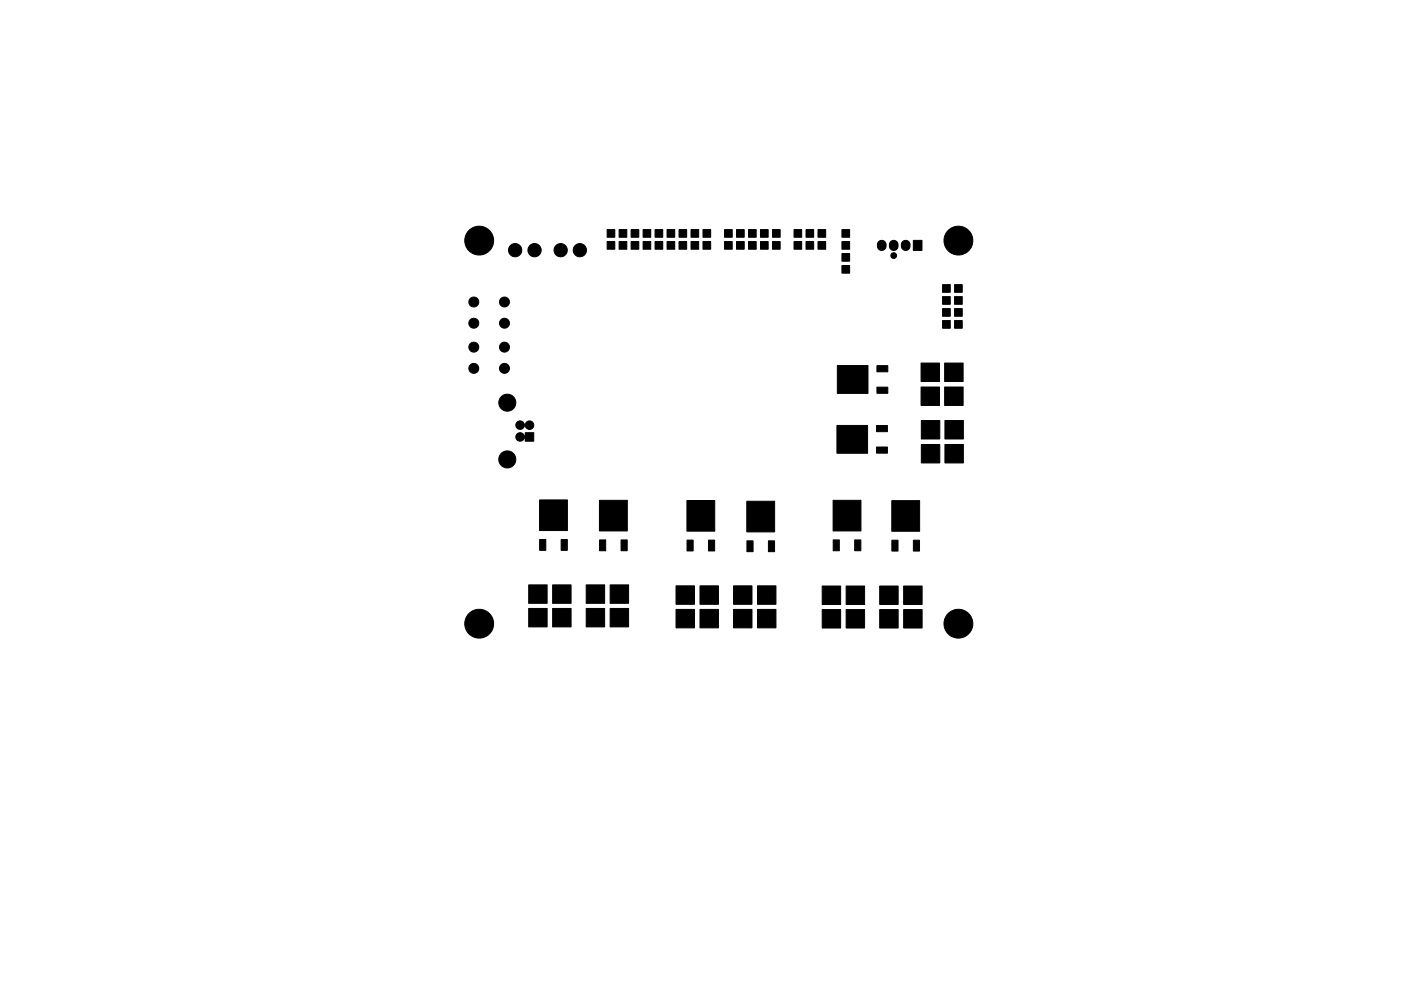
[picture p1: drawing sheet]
<svg xmlns="http://www.w3.org/2000/svg" width="297mm" height="210mm" viewBox="0 0 297 210" stroke-linecap="round" stroke-linejoin="round" font-family="sans-serif">
<g fill="#000" stroke="#000" stroke-width=".21">
<path d="M128.7 51.3h1.7v1.6h-1.7zM128.7 48.7h1.7v1.6h-1.7zM131.3 51.3h1.6v1.6h-1.6zM131.3 48.7h1.6v1.6h-1.6zM133.8 51.3h1.6v1.6h-1.6zM133.8 48.7h1.6v1.6h-1.6zM136.3 51.3h1.7v1.6h-1.7zM136.3 48.7h1.7v1.6h-1.7zM138.9 51.3h1.6v1.6h-1.6zM138.9 48.7h1.6v1.6h-1.6zM141.4 51.3h1.7v1.6h-1.7zM141.4 48.7h1.7v1.6h-1.7z"/>
<path d="M144 51.3h1.6v1.6h-1.6zM144 48.7h1.6v1.6h-1.6zM146.5 51.3h1.6v1.6h-1.6zM146.5 48.7h1.6v1.6h-1.6zM149 51.3h1.7v1.6h-1.7zM149 48.7h1.7v1.6h-1.7zM153.6 51.3h1.6v1.6h-1.6zM153.6 48.7h1.6v1.6h-1.6zM156.2 51.3h1.6v1.6h-1.6zM156.2 48.7h1.6v1.6h-1.6zM158.7 51.3h1.6v1.6h-1.6zM158.7 48.7h1.6v1.6h-1.6z"/>
<path d="M161.2 51.3h1.7v1.6h-1.7zM161.2 48.7h1.7v1.6h-1.7zM163.8 51.3h1.6v1.6h-1.6zM163.8 48.7h1.6v1.6h-1.6zM168.4 51.3h1.6v1.6h-1.6zM168.4 48.7h1.6v1.6h-1.6zM170.9 51.3h1.6v1.6h-1.6zM170.9 48.7h1.6v1.6h-1.6zM173.4 51.3h1.7v1.6h-1.7zM173.4 48.7h1.7v1.6h-1.7zM178.5 56.3h1.6v1.7h-1.6zM178.5 53.8h1.6v1.6h-1.6z"/>
<path d="M178.5 51.3h1.6v1.6h-1.6zM178.5 48.7h1.6v1.6h-1.6zM186.3 51.3a.92 .92 0 0 1 1-.2 .92 .92 0 0 1 .6 .8v.4a.92 .92 0 0 1-1 .8 .92 .92 0 0 1-.9-.8v-.6zM188.8 51.3a.92 .92 0 0 1 1-.2 .92 .92 0 0 1 .6 .8v.4a.92 .92 0 0 1-.9 .8 .92 .92 0 0 1-.9-.8v-.6zM191.4 51.3a.92 .92 0 0 1 1-.2 .92 .92 0 0 1 .5 .8v.4a.92 .92 0 0 1-.9 .8 .92 .92 0 0 1-.9-.8v-.6zM193.6 51h1.9v2.1h-1.9zM185.9 77.6h2.3v1.3h-2.3zM199.8 68h1.7v1.6h-1.7zM199.8 65.5h1.7v1.6h-1.7zM199.8 62.9h1.7v1.7h-1.7zM199.8 60.4h1.7v1.6h-1.7zM202.4 68h1.6v1.6h-1.6z"/>
<path d="M202.4 65.5h1.6v1.6h-1.6zM202.4 62.9h1.6v1.7h-1.6zM202.4 60.4h1.6v1.6h-1.6zM109.6 92.1a1.18 1.18 0 0 1 1.7 .4l.1-.7h1.8v1.8h-1.8l-.2-.7a.94 .94 0 0 1-1.3 .6 .94 .94 0 0 1-.3-1.4zM109.7 89.5a1.16 1.16 0 0 1 1.6 .6 .9 .9 0 0 1 1.1-.8 .9 .9 0 0 1 .6 1.2 .9 .9 0 0 1-1.3 .4l-.5-.6a.93 .93 0 0 1-1.3 .7 .93 .93 0 0 1-.2-1.5zM177.4 90.3h6.5v5.9h-6.5zM177.5 77.6h6.5v5.9h-6.5zM185.8 94.8h2.3v1.3h-2.3zM185.8 90.3h2.3v1.3h-2.3zM185.9 82.1h2.3v1.3h-2.3zM195.3 82.1h3.9v3.9h-3.9zM195.3 77h3.9v3.9h-3.9z"/>
<path d="M195.3 94.3h4v3.9h-4zM195.3 89.2h4v3.9h-4zM200.3 82.1h3.9v3.9h-3.9zM200.3 77h3.9v3.9h-3.9zM200.3 94.3h4v3.9h-4zM200.3 89.2h4v3.9h-4zM114.4 114.5h1.3v2.3h-1.3zM119 114.5h1.3v2.3h-1.3zM114.4 106.1h5.9v6.5h-5.9zM127.1 114.5h1.3v2.4h-1.3zM131.7 114.5h1.3v2.4h-1.3zM127.1 106.1h5.9v6.6h-5.9z"/>
<path d="M145.7 114.6h1.3v2.3h-1.3zM150.2 114.6h1.3v2.3h-1.3zM145.6 106.2h5.9v6.5h-5.9zM158.4 114.7h1.3v2.3h-1.3zM162.9 114.7h1.3v2.3h-1.3zM158.3 106.3h5.9v6.5h-5.9zM176.7 114.5h1.3v2.4h-1.3zM181.2 114.5h1.3v2.4h-1.3zM176.6 106.1h5.9v6.6h-5.9zM189.1 114.6h1.3v2.3h-1.3zM193.7 114.6h1.3v2.3h-1.3zM189.1 106.2h5.9v6.5h-5.9z"/>
<path d="M112.1 129.1h3.9v3.9h-3.9zM112.1 124.1h3.9v3.9h-3.9zM117.2 129.1h3.9v3.9h-3.9zM117.2 124.1h3.9v3.9h-3.9zM124.3 129.1h3.9v3.9h-3.9zM124.3 124.1h3.9v3.9h-3.9zM129.4 129.1h3.9v3.9h-3.9zM129.4 124.1h3.9v3.9h-3.9zM143.3 129.3h3.9v3.9h-3.9zM143.3 124.3h3.9v3.9h-3.9zM148.4 129.3h3.9v3.9h-3.9zM148.4 124.3h3.9v3.9h-3.9z"/>
<path d="M155.5 129.3h3.9v3.9h-3.9zM155.5 124.3h3.9v3.9h-3.9zM160.6 129.3h3.9v3.9h-3.9zM160.6 124.3h3.9v3.9h-3.9zM174.3 129.3h3.9v3.9h-3.9zM174.3 124.3h3.9v3.9h-3.9zM179.4 129.3h3.9v3.9h-3.9zM179.4 124.3h3.9v3.9h-3.9zM186.5 129.3h3.9v3.9h-3.9zM186.5 124.3h3.9v3.9h-3.9zM191.6 129.3h3.9v3.9h-3.9zM191.6 124.3h3.9v3.9h-3.9z"/>
<circle cx="101.6" cy="51" r="3.1"/>
<circle cx="109.2" cy="53.1" r="1.41"/>
<circle cx="113.3" cy="53.1" r="1.41"/>
<circle cx="118.9" cy="53.1" r="1.41"/>
<circle cx="122.9" cy="53.1" r="1.41"/>
<circle cx="189.5" cy="54.2" r=".6"/>
<circle cx="203.2" cy="51" r="3.1"/>
<circle cx="100.5" cy="78.2" r="1.06"/>
<circle cx="100.5" cy="64.1" r="1.06"/>
<circle cx="100.5" cy="68.6" r="1.06"/>
<circle cx="100.5" cy="73.7" r="1.06"/>
<circle cx="107" cy="78.2" r="1.06"/>
<circle cx="107" cy="64.1" r="1.06"/>
<circle cx="107" cy="73.7" r="1.06"/>
<circle cx="107" cy="68.6" r="1.06"/>
<circle cx="107.6" cy="97.5" r="1.81"/>
<circle cx="107.6" cy="85.4" r="1.81"/>
<circle cx="101.6" cy="132.3" r="3.1"/>
<circle cx="203.2" cy="132.3" r="3.1"/>
</g>
</svg>
